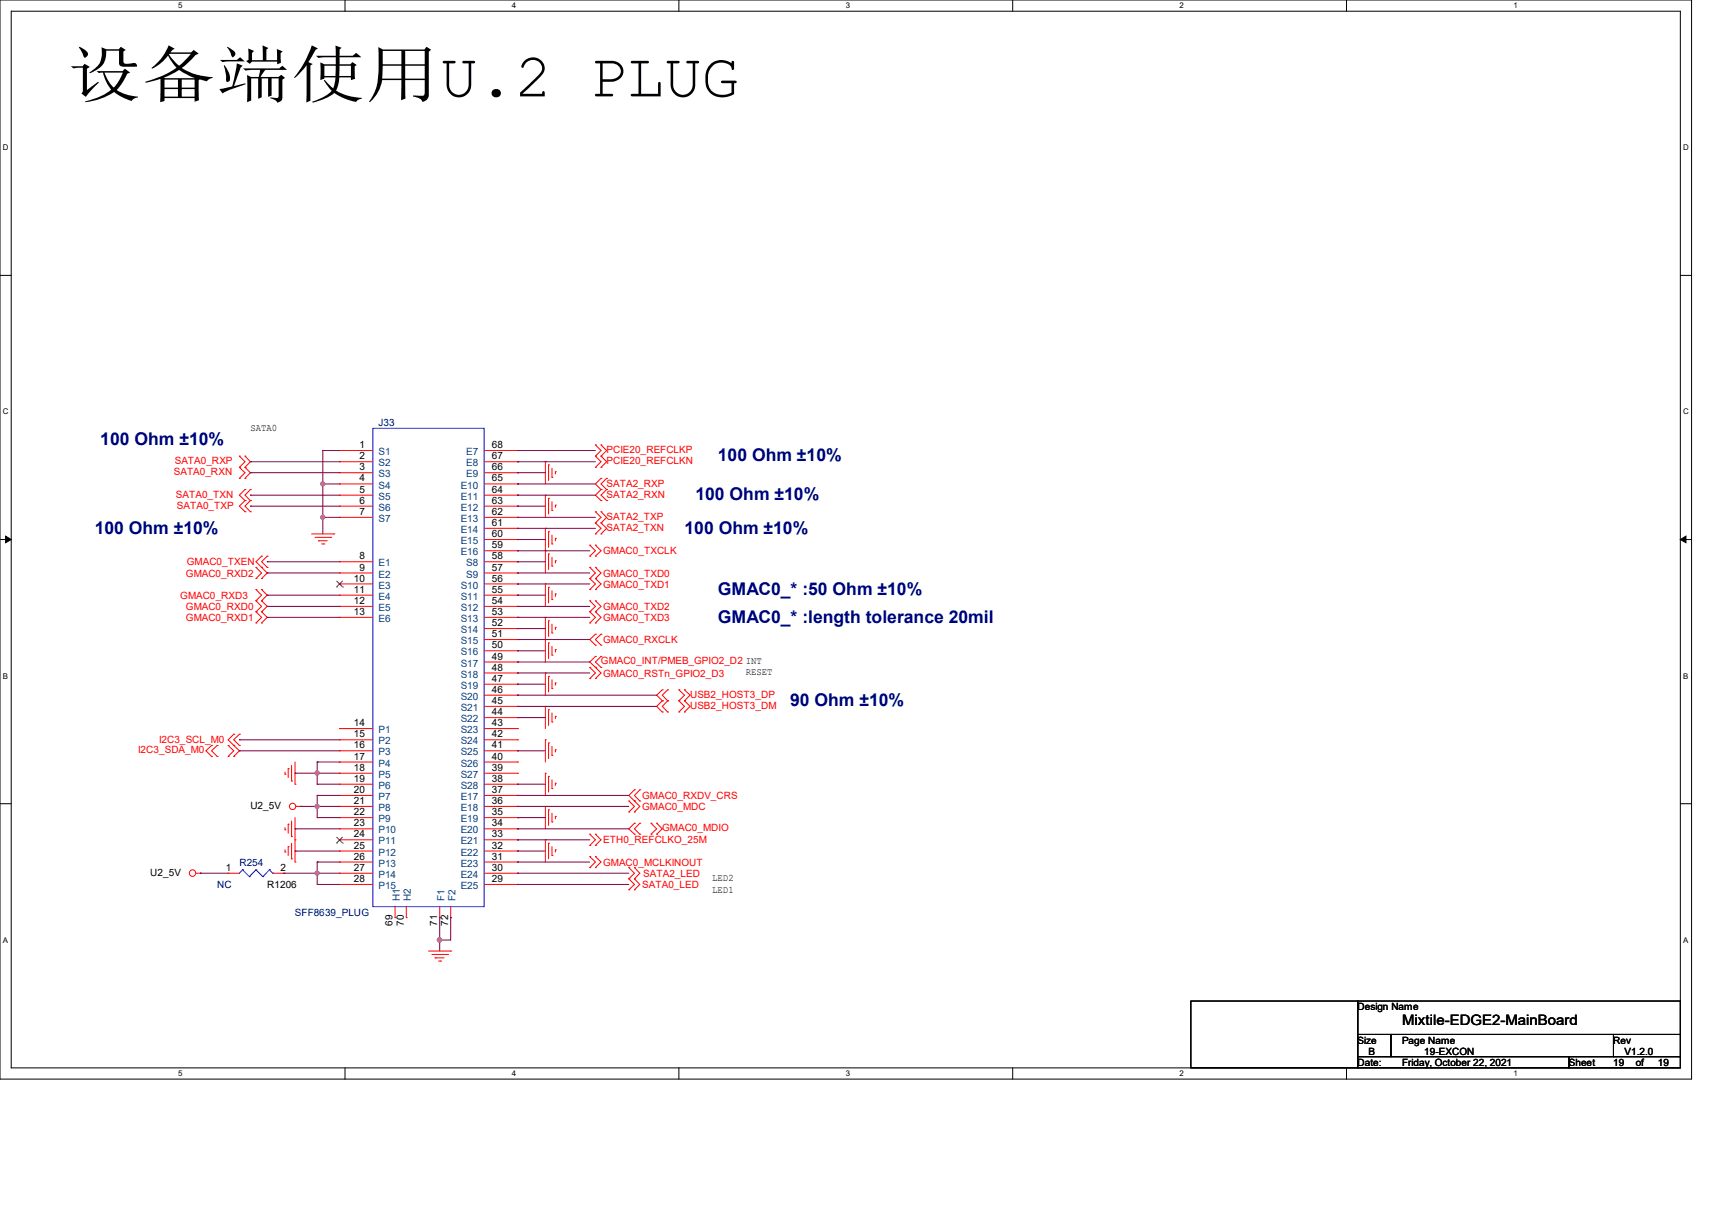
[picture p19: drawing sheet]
<svg xmlns="http://www.w3.org/2000/svg" width="297mm" height="210mm" viewBox="0 0 297 210" stroke-linecap="round" stroke-linejoin="round" font-family="sans-serif">
<defs><g id="words">
<text font-size="10.8" x="11.6" y="16.7">设备端使用U.2 PLUG</text>
<g font-size="3" fill="#000080">
<text x="17.4" y="77.2">100 Ohm ±10%</text>
<text x="124.5" y="80.1">100 Ohm ±10%</text>
<text x="120.6" y="86.8">100 Ohm ±10%</text>
<text x="16.4" y="92.6">100 Ohm ±10%</text>
<text x="118.7" y="92.6">100 Ohm ±10%</text>
<text x="124.5" y="103.3">GMAC0_* :50 Ohm ±10%</text>
<text x="124.5" y="108.1">GMAC0_* :length tolerance 20mil</text>
<text x="137.1" y="122.6">90 Ohm ±10%</text>
</g>
<text font-size="2.5" x="243.2" y="177.9">Mixtile-EDGE2-MainBoard</text>
<g font-size="1.7">
<text x="43.4" y="74.8">SATA0</text>
<text x="62.4" y="77.8">1</text>
<text x="85.3" y="77.8">68</text>
<text x="62.4" y="79.7">2</text>
<text x="62.4" y="81.6">3</text>
<text x="62.4" y="83.6">4</text>
<text x="85.3" y="79.7">67</text>
<text x="85.3" y="81.6">66</text>
<text x="85.3" y="83.6">65</text>
<text x="62.4" y="85.5">5</text>
<text x="62.4" y="87.4">6</text>
<text x="62.4" y="89.4">7</text>
<text x="85.3" y="85.5">64</text>
<text x="85.3" y="87.4">63</text>
<text x="85.3" y="89.4">62</text>
<text x="85.3" y="91.3">61</text>
<text x="85.3" y="93.2">60</text>
<text x="85.3" y="95.2">59</text>
<text x="61.4" y="100.9">10</text>
<text x="62.4" y="97.1">8</text>
<text x="62.4" y="99">9</text>
<text x="85.3" y="97.1">58</text>
<text x="85.3" y="99">57</text>
<text x="85.3" y="100.9">56</text>
<text x="61.4" y="102.9">11</text>
<text x="61.4" y="104.8">12</text>
<text x="61.4" y="106.7">13</text>
<text x="85.3" y="102.9">55</text>
<text x="85.3" y="104.8">54</text>
<text x="85.3" y="106.7">53</text>
<text x="85.3" y="108.7">52</text>
<text x="85.3" y="110.6">51</text>
<text x="85.3" y="112.5">50</text>
<text x="85.3" y="114.5">49</text>
<text x="85.3" y="116.4">48</text>
<text x="85.3" y="118.3">47</text>
<text x="129.4" y="117.2">RESET</text>
<text x="85.3" y="120.2">46</text>
<text x="85.3" y="122.2">45</text>
<text x="85.3" y="124.1">44</text>
<text x="61.4" y="126">14</text>
<text x="61.4" y="128">15</text>
<text x="61.4" y="129.9">16</text>
<text x="61.4" y="131.8">17</text>
<text x="85.3" y="126">43</text>
<text x="85.3" y="128">42</text>
<text x="85.3" y="129.9">41</text>
<text x="85.3" y="131.8">40</text>
<text x="61.4" y="133.8">18</text>
<text x="61.4" y="135.7">19</text>
<text x="61.4" y="137.6">20</text>
<text x="85.3" y="133.8">39</text>
<text x="85.3" y="135.7">38</text>
<text x="85.3" y="137.6">37</text>
<text x="43.4" y="140.4">U2_5V</text>
<text x="61.4" y="139.5">21</text>
<text x="61.4" y="141.5">22</text>
<text x="61.4" y="143.4">23</text>
<text x="85.3" y="139.5">36</text>
<text x="85.3" y="141.5">35</text>
<text x="85.3" y="143.4">34</text>
<text x="61.4" y="145.3">24</text>
<text x="61.4" y="147.3">25</text>
<text x="61.4" y="149.2">26</text>
<text x="85.3" y="145.3">33</text>
<text x="85.3" y="147.3">32</text>
<text x="85.3" y="149.2">31</text>
<text x="26.1" y="152">U2_5V</text>
<text x="39.2" y="151.1">1</text>
<text x="46.4" y="154.1">R1206</text>
<text x="48.7" y="151.1">2</text>
<text x="61.4" y="151.1">27</text>
<text x="61.4" y="153.1">28</text>
<text x="85.3" y="151.1">30</text>
<text x="85.3" y="153.1">29</text>
<text x="123.6" y="154.9">LED1</text>
<text x="123.6" y="153">LED2</text>
<text x="68.1" y="160.7" transform="rotate(-90 68.1 160.7)">69</text>
<text x="70.1" y="160.7" transform="rotate(-90 70.1 160.7)">70</text>
<text x="75.9" y="160.7" transform="rotate(-90 75.9 160.7)">71</text>
<text x="77.8" y="160.7" transform="rotate(-90 77.8 160.7)">72</text>
<text x="235.5" y="175.3">Design Name</text>
<text x="235.5" y="181.1">Size</text>
<text x="235.5" y="185">Date:</text>
<text x="237.4" y="183.1">B</text>
<text x="243.2" y="181.1">Page Name</text>
<text x="243.2" y="185">Friday, October 22, 2021</text>
<text x="247.1" y="183.1">19-EXCON</text>
<text x="272.2" y="185">Sheet</text>
<text x="279.9" y="181.1">Rev</text>
<text x="279.9" y="185">19</text>
<text x="281.8" y="183.1">V1.2.0</text>
<text x="283.8" y="185">of</text>
<text x="287.6" y="185">19</text>
</g>
<g font-size="1.7" fill="#000080">
<text x="65.7" y="74">J33</text>
<text x="37.7" y="154.1">NC</text>
<text x="41.5" y="150.3">R254</text>
<text x="51.2" y="159">SFF8639_PLUG</text>
</g>
<g font-size="1.7" fill="#f00">
<text x="30.1" y="82.5">SATA0_RXN</text>
<text x="30.3" y="80.6">SATA0_RXP</text>
<text x="105.2" y="78.7">PCIE20_REFCLKP</text>
<text x="105.2" y="80.6">PCIE20_REFCLKN</text>
<text x="30.5" y="86.4">SATA0_TXN</text>
<text x="30.7" y="88.3">SATA0_TXP</text>
<text x="105.2" y="84.5">SATA2_RXP</text>
<text x="105.2" y="86.4">SATA2_RXN</text>
<text x="105.2" y="90.2">SATA2_TXP</text>
<text x="105.2" y="92.2">SATA2_TXN</text>
<text x="32.3" y="100.1">GMAC0_RXD2</text>
<text x="32.4" y="98.1">GMAC0_TXEN</text>
<text x="104.6" y="96.2">GMAC0_TXCLK</text>
<text x="104.6" y="100.1">GMAC0_TXD0</text>
<text x="31.3" y="103.9">GMAC0_RXD3</text>
<text x="32.3" y="105.9">GMAC0_RXD0</text>
<text x="32.3" y="107.8">GMAC0_RXD1</text>
<text x="104.6" y="105.9">GMAC0_TXD2</text>
<text x="104.6" y="107.8">GMAC0_TXD3</text>
<text x="104.6" y="102">GMAC0_TXD1</text>
<text x="104.6" y="111.7">GMAC0_RXCLK</text>
<text x="104.3" y="115.3">GMAC0_INT/PMEB_GPIO2_D2 INT</text>
<text x="104.6" y="117.4">GMAC0_RSTn_GPIO2_D3</text>
<text x="119.7" y="121.1">USB2_HOST3_DP</text>
<text x="119.7" y="123.1">USB2_HOST3_DM</text>
<text x="24" y="130.8">I2C3_SDA_M0</text>
<text x="27.6" y="129">I2C3_SCL_M0</text>
<text x="111.4" y="138.7">GMAC0_RXDV_CRS</text>
<text x="111.4" y="140.6">GMAC0_MDC</text>
<text x="104.6" y="146.4">ETH0_REFCLKO_25M</text>
<text x="114.9" y="144.3">GMAC0_MDIO</text>
<text x="104.6" y="150.3">GMAC0_MCLKINOUT</text>
<text x="111.4" y="154.1">SATA0_LED</text>
<text x="111.6" y="152.2">SATA2_LED</text>
</g>
<g font-size="1.7" fill="#004080">
<text x="65.7" y="79">S1</text>
<text x="65.7" y="80.9">S2</text>
<text x="65.7" y="82.8">S3</text>
<text x="80.9" y="79">E7</text>
<text x="80.9" y="80.9">E8</text>
<text x="80.9" y="82.8">E9</text>
<text x="65.7" y="84.8">S4</text>
<text x="65.7" y="86.7">S5</text>
<text x="65.7" y="88.6">S6</text>
<text x="79.9" y="84.8">E10</text>
<text x="79.9" y="86.7">E11</text>
<text x="79.9" y="88.6">E12</text>
<text x="65.7" y="90.6">S7</text>
<text x="79.9" y="90.6">E13</text>
<text x="79.9" y="92.5">E14</text>
<text x="79.9" y="94.4">E15</text>
<text x="65.7" y="98.3">E1</text>
<text x="65.7" y="100.2">E2</text>
<text x="79.9" y="96.4">E16</text>
<text x="80.9" y="98.3">S8</text>
<text x="80.9" y="100.2">S9</text>
<text x="65.7" y="102.2">E3</text>
<text x="65.7" y="104.1">E4</text>
<text x="65.7" y="106">E5</text>
<text x="65.7" y="107.9">E6</text>
<text x="79.9" y="102.2">S10</text>
<text x="79.9" y="104.1">S11</text>
<text x="79.9" y="106">S12</text>
<text x="79.9" y="107.9">S13</text>
<text x="79.9" y="109.9">S14</text>
<text x="79.9" y="111.8">S15</text>
<text x="79.9" y="113.8">S16</text>
<text x="79.9" y="115.7">S17</text>
<text x="79.9" y="117.6">S18</text>
<text x="79.9" y="119.5">S19</text>
<text x="79.9" y="121.5">S20</text>
<text x="79.9" y="123.4">S21</text>
<text x="79.9" y="125.3">S22</text>
<text x="65.7" y="127.3">P1</text>
<text x="65.7" y="129.2">P2</text>
<text x="65.7" y="131.1">P3</text>
<text x="79.9" y="127.3">S23</text>
<text x="79.9" y="129.2">S24</text>
<text x="79.9" y="131.1">S25</text>
<text x="65.7" y="133.1">P4</text>
<text x="65.7" y="135">P5</text>
<text x="65.7" y="136.9">P6</text>
<text x="79.9" y="133.1">S26</text>
<text x="79.9" y="135">S27</text>
<text x="79.9" y="136.9">S28</text>
<text x="65.7" y="138.9">P7</text>
<text x="65.7" y="140.8">P8</text>
<text x="65.7" y="142.7">P9</text>
<text x="79.9" y="138.9">E17</text>
<text x="79.9" y="140.8">E18</text>
<text x="79.9" y="142.7">E19</text>
<text x="65.7" y="144.7">P10</text>
<text x="65.7" y="146.6">P11</text>
<text x="65.7" y="148.5">P12</text>
<text x="79.9" y="144.7">E20</text>
<text x="79.9" y="146.6">E21</text>
<text x="79.9" y="148.5">E22</text>
<text x="65.7" y="150.4">P13</text>
<text x="65.7" y="152.4">P14</text>
<text x="65.7" y="154.3">P15</text>
<text x="79.9" y="150.4">E23</text>
<text x="79.9" y="152.4">E24</text>
<text x="79.9" y="154.3">E25</text>
<text x="69.3" y="156.4" transform="rotate(-90 69.3 156.4)">H1</text>
<text x="71.3" y="156.4" transform="rotate(-90 71.3 156.4)">H2</text>
<text x="77.1" y="156.4" transform="rotate(-90 77.1 156.4)">F1</text>
<text x="79" y="156.4" transform="rotate(-90 79 156.4)">F2</text>
</g>
<g font-size="1.4">
<text x="30.9" y="1.4">5</text>
<text x="88.8" y="1.4">4</text>
<text x="146.7" y="1.4">3</text>
<text x="204.6" y="1.4">2</text>
<text x="262.6" y="1.4">1</text>
<text x=".5" y="26.1">D</text>
<text x="292" y="26.1">D</text>
<text x=".5" y="71.9">C</text>
<text x="292" y="71.9">C</text>
<text x=".5" y="117.8">B</text>
<text x="292" y="117.8">B</text>
<text x=".5" y="163.6">A</text>
<text x="292" y="163.6">A</text>
<text x="30.9" y="186.8">5</text>
<text x="88.8" y="186.8">4</text>
<text x="146.7" y="186.8">3</text>
<text x="204.6" y="186.8">2</text>
<text x="262.6" y="186.8">1</text>
</g>
</g></defs>
<path d="M0 0h293.5v187.3h-293.5zM1.9 1.9h289.6v183.4h-289.6z" fill="none" stroke="#000" stroke-width=".17"/>
<g fill="#fff">
<path d="M30.9 .2h.8v1.5h-.8z"/>
<path d="M30.9 185.5h.8v1.6h-.8z"/>
</g>
<path d="M59.9 0v1.9M59.9 185.3v2" fill="none" stroke="#000" stroke-width=".17"/>
<g fill="#fff">
<path d="M88.8 .2h.8v1.5h-.8z"/>
<path d="M88.8 185.5h.8v1.6h-.8z"/>
</g>
<path d="M117.8 0v1.9M117.8 185.3v2" fill="none" stroke="#000" stroke-width=".17"/>
<g fill="#fff">
<path d="M146.7 .2h.8v1.5h-.8z"/>
<path d="M146.7 185.5h.8v1.6h-.8z"/>
</g>
<path d="M175.7 0v1.9M175.7 185.3v2" fill="none" stroke="#000" stroke-width=".17"/>
<g fill="#fff">
<path d="M204.6 .2h.8v1.5h-.8z"/>
<path d="M204.6 185.5h.8v1.6h-.8z"/>
</g>
<path d="M233.6 0v1.9M233.6 185.3v2" fill="none" stroke="#000" stroke-width=".17"/>
<g fill="#fff">
<path d="M262.6 .2h.7v1.5h-.7z"/>
<path d="M262.6 185.5h.7v1.6h-.7z"/>
<path d="M.5 24.8h1v1.6h-1z"/>
<path d="M292 24.8h1v1.6h-1z"/>
<path d="M.5 70.7h1v1.5h-1z"/>
<path d="M292 70.7h1v1.5h-1z"/>
</g>
<path d="M0 47.8h1.9M291.5 47.8h2" fill="none" stroke="#000" stroke-width=".17"/>
<g fill="#fff">
<path d="M.5 116.5h.9v1.6h-.9z"/>
<path d="M292 116.5h.9v1.6h-.9z"/>
</g>
<path d="M0 93.6h1.9M291.5 93.6h2" fill="none" stroke="#000" stroke-width=".17"/>
<path d="M1 93l.9 .6-.9 .6zM291.5 93.6l1-.6v1.2z" fill="#000" stroke="#000" stroke-width=".17"/>
<g fill="#fff">
<path d="M.5 162.4h.9v1.5h-.9z"/>
<path d="M292 162.4h.9v1.5h-.9z"/>
</g>
<path d="M0 139.5h1.9M291.5 139.5h2M206.6 173.7h28.9v11.6h-28.9zM235.5 173.7h56v5.8h-56zM235.5 179.5h5.8v3.9h-5.8zM241.3 179.5h38.6v3.9h-38.6zM279.9 179.5h11.6v3.9h-11.6zM235.5 183.4h36.7v1.9h-36.7zM272.2 183.4h19.3v1.9h-19.3z" fill="none" stroke="#000" stroke-width=".17"/>
<g fill="none" stroke="#f00" stroke-width=".17">
<path d="M41.5 79.2h.1M41.5 79.2l1 .9-1 1M42.5 79.2h.1M42.5 79.2l.9 .9-.9 1M58.9 78.2h.1M58.9 78.2h5.8M84 78.2h5.8M89.8 78.2h.1M103.3 79.2h.1M103.3 77.2h.1M103.3 77.2l1 1-1 1M103.3 79.2l1 .9-1 1"/>
<path d="M104.3 79.2h.1M104.3 77.2h.1M104.3 77.2l.9 1-.9 1M104.3 79.2l.9 .9-.9 1M41.5 83h.1M41.5 81.1h.1M41.5 81.1l1 .9-1 1M42.5 88.8h.1M42.5 86.9h.1M42.5 85h.1M42.5 81.1h.1M42.5 83h.1"/>
<path d="M42.5 86.9l-1 .9 1 1M42.5 85l-1 .9 1 1M42.5 81.1l.9 .9-.9 1M43.4 88.8h.1M43.4 86.9h.1M43.4 85h.1M43.4 86.9l-.9 .9 .9 1M43.4 85l-.9 .9 .9 1M44.4 98.5h.1M44.4 98.5l1 .9-1 1M45.4 98.5h.1M45.4 96.5h.1"/>
<path d="M45.4 96.5l-1 1 2 1.9-1 1M46.4 98.5h.1M46.4 96.5h.1M46.4 96.5l-1 1 1 1M54.1 92.7h3.8M54.7 93.3h2.7M55.2 93.9h.1M55.2 93.9h1.6M55.8 94.4h.4M56.2 94.4h.1M57.4 93.3h.1M57.9 92.7h.1"/>
<path d="M58.9 80.1h.1M58.9 82h.1M58.9 84h.1M58.9 85.9h.1M58.9 87.8h.1M58.9 89.8h.1M58.9 97.5h.1M58.9 99.4h.1M58.9 80.1h5.8M58.9 82h5.8M58.9 84h5.8M58.9 85.9h5.8"/>
<path d="M58.9 87.8h5.8M58.9 89.8h5.8M58.9 97.5h5.8M58.9 99.4h5.8M84 80.1h5.8M84 82h5.8M84 84h5.8M84 85.9h5.8M84 87.8h5.8M84 89.8h5.8M84 97.5h5.8M84 99.4h5.8"/>
<path d="M84 91.7h5.8M84 93.6h5.8M84 95.6h5.8M89.8 80.1h.1M89.8 82h.1M89.8 84h.1M89.8 85.9h.1M89.8 87.8h.1M89.8 89.8h.1M89.8 91.7h.1M89.8 93.6h.1M89.8 95.6h.1"/>
<path d="M89.8 97.5h.1M89.8 99.4h.1M94.6 95.6h.1M94.6 80.1h.1M94.6 85.9h.1M94.6 91.7h.1M94.6 80.1v3.9M94.6 85.9v3.9M94.6 91.7v7.7M95.2 96.1h.1M95.2 80.7h.1M95.2 86.5h.1"/>
<path d="M95.2 92.3h.1M95.2 80.7v2.7M95.2 86.5v2.7M95.2 92.3v2.7M95.2 96.1v2.7M95.8 98.3h.1M95.8 82.8h.1M95.8 88.6h.1M95.8 94.4h.1M95.8 81.3v1.5M95.8 87.1v1.5M95.8 92.9v1.5"/>
<path d="M95.8 96.7v1.6M96.4 97.3h.1M96.4 81.9h.1M96.4 87.7h.1M96.4 93.4h.1M96.4 81.9v.4M96.4 87.7v.4M96.4 93.4v.5M96.4 97.3v.4M102.3 96.5h.1M102.3 94.6h.1M102.3 98.5h.1"/>
<path d="M102.3 94.6l1 1-1 .9M102.3 98.5l1 .9-1 1M103.3 96.5h.1M103.3 94.6h.1M103.3 98.5h.1M103.3 81.1h.1M103.3 90.8h.1M103.3 88.8h.1M103.3 92.7h.1M103.3 94.6l1 1-1 .9M103.3 98.5l1 .9-1 1M103.3 88.8l1 1-1 1"/>
<path d="M103.3 90.8l1 .9-1 1M104.3 83h.1M104.3 85h.1M104.3 86.9h.1M104.3 81.1h.1M104.3 90.8h.1M104.3 88.8h.1M104.3 92.7h.1M104.3 83l-1 1 1 1M104.3 85l-1 .9 1 1M104.3 88.8l.9 1-.9 1M104.3 90.8l.9 .9-.9 1"/>
<path d="M105.2 85h.1M105.2 83h.1M105.2 86.9h.1M105.2 83l-.9 1 .9 1M105.2 85l-.9 .9 .9 1M44.4 100.4h.1M44.4 104.3h.1M44.4 102.3h.1M44.4 106.2h.1M44.4 108.1h.1M44.4 102.3l1 1-1 1M44.4 104.3l1 .9-1 1"/>
<path d="M44.4 106.2l1 .9-1 1M45.4 100.4h.1M45.4 102.3h.1M45.4 104.3h.1M45.4 106.2h.1M45.4 108.1h.1M45.4 102.3l1 1-1 1M45.4 104.3l1 .9-1 1M45.4 106.2l1 .9-1 1M58.9 101.3h.1M58.9 103.3h.1M58.9 105.2h.1"/>
<path d="M58.9 107.1h.1M58.9 101.3h5.8M58.9 103.3h5.8M58.9 105.2h5.8M58.9 107.1h5.8M84 101.3h5.8M84 103.3h5.8M84 105.2h5.8M84 107.1h5.8M84 109.1h5.8M84 111h5.8M84 112.9h5.8"/>
<path d="M84 114.9h5.8M84 116.8h5.8M84 118.7h5.8M89.8 101.3h.1M89.8 103.3h.1M89.8 105.2h.1M89.8 107.1h.1M89.8 109.1h.1M89.8 111h.1M89.8 112.9h.1M89.8 114.9h.1M89.8 116.8h.1"/>
<path d="M89.8 118.7h.1M94.6 101.3h.1M94.6 107.1h.1M94.6 111h.1M94.6 116.8h.1M94.6 101.3v3.9M94.6 107.1v7.8M94.6 116.8v3.8M95.2 101.9h.1M95.2 107.7h.1M95.2 111.6h.1M95.2 117.4h.1"/>
<path d="M95.2 101.9v2.7M95.2 107.7v2.7M95.2 111.6v2.7M95.2 117.4v2.7M95.8 104.1h.1M95.8 109.9h.1M95.8 113.7h.1M95.8 119.5h.1M95.8 102.5v1.6M95.8 108.3v1.6M95.8 112.2v1.5M95.8 118v1.5"/>
<path d="M96.4 103.1h.1M96.4 108.9h.1M96.4 112.7h.1M96.4 118.5h.1M96.4 103.1v.4M96.4 108.9v.4M96.4 112.7v.5M96.4 118.5v.4M102.3 106.2h.1M102.3 104.3h.1M102.3 108.1h.1M102.3 117.8h.1"/>
<path d="M102.3 115.8h.1M102.3 100.4h.1M102.3 102.3h.1M102.3 104.3l1 .9-1 1M102.3 106.2l1 .9-1 1M102.3 115.8l1 1-1 1M102.3 100.4l1 .9-1 1M103.3 106.2h.1M103.3 104.3h.1M103.3 108.1h.1M103.3 117.8h.1M103.3 115.8h.1"/>
<path d="M103.3 113.9h.1M103.3 100.4h.1M103.3 102.3h.1M103.3 110.1h.1M103.3 112h.1M103.3 104.3l1 .9-1 1M103.3 106.2l1 .9-1 1M103.3 115.8l1 1-1 1M103.3 113.9l-1 1 1 .9M103.3 100.4l1 .9-1 1M103.3 110.1l-1 .9 1 1M104.3 115.8h.1"/>
<path d="M104.3 113.9h.1M104.3 112h.1M104.3 110.1h.1M104.3 113.9l-1 1 1 .9M104.3 110.1l-1 .9 1 1M114.9 119.7h.1M114.9 119.7l-1 .9 1 1M115.8 119.7h.1M115.8 119.7l-.9 .9 .9 1M117.8 119.7h.1M117.8 119.7l.9 .9-.9 1M118.7 119.7h.1"/>
<path d="M118.7 119.7l1 .9-1 1M36.7 129.4h.1M36.7 131.3h.1M36.7 129.4l-1 .9 1 1M37.7 129.4h.1M37.7 131.3h.1M37.7 129.4l-1 .9 1 1M39.6 129.4h.1M39.6 131.3h.1M39.6 129.4l1 .9-1 1M40.6 131.3h.1M40.6 129.4h.1"/>
<path d="M40.6 127.4h.1M40.6 129.4l.9 .9-.9 1M40.6 127.4l-1 1 1 1M41.5 129.4h.1M41.5 127.4h.1M41.5 127.4l-.9 1 .9 1M49.4 134.4h.1M49.4 134v.4M50 133.4h.1M50 133.4v1.6M50.6 135.6h.1M50.6 132.8v2.8"/>
<path d="M51.2 136.1h.1M51.2 132.2v3.9M51.4 140h.8M52.2 140h.1M58.9 126.4h.1M58.9 128.4h.1M58.9 130.3h.1M58.9 132.2h.1M58.9 134.2h.1M58.9 136.1h.1M58.9 138h.1M58.9 140h.1"/>
<path d="M58.9 140h5.8M58.9 126.4h5.8M58.9 128.4h5.8M58.9 130.3h5.8M58.9 132.2h5.8M58.9 134.2h5.8M58.9 136.1h5.8M58.9 138h5.8M84 140h5.8M84 126.4h5.8M84 128.4h5.8M84 130.3h5.8"/>
<path d="M84 132.2h5.8M84 134.2h5.8M84 136.1h5.8M84 138h5.8M84 120.6h5.8M84 122.6h5.8M84 124.5h5.8M89.8 120.6h.1M89.8 122.6h.1M89.8 124.5h.1M89.8 126.4h.1M89.8 128.4h.1"/>
<path d="M89.8 130.3h.1M89.8 132.2h.1M89.8 134.2h.1M89.8 136.1h.1M89.8 138h.1M89.8 140h.1M94.6 134.2h.1M94.6 128.4h.1M94.6 140h.1M94.6 122.6h.1M94.6 122.6v3.8M94.6 128.4v3.8"/>
<path d="M94.6 134.2v3.8M94.6 140v3.8M95.2 134.7h.1M95.2 128.9h.1M95.2 123.2h.1M95.2 123.2v2.7M95.2 128.9v2.8M95.2 134.7v2.8M95.8 136.9h.1M95.8 131.1h.1M95.8 125.3h.1M95.8 123.7v1.6"/>
<path d="M95.8 129.5v1.6M95.8 135.3v1.6M96.4 135.9h.1M96.4 130.1h.1M96.4 124.3h.1M96.4 124.3v.4M96.4 130.1v.4M96.4 135.9v.4M109.1 139h.1M109.1 139l1 1-1 .9M110.1 137.1h.1M110.1 139h.1"/>
<path d="M110.1 137.1l-1 .9 1.9 2-.9 .9M111 139h.1M111 137.1h.1M111 137.1l-.9 .9 .9 1M114.9 121.6h.1M114.9 123.6h.1M114.9 121.6l-1 1 1 1M115.8 121.6h.1M115.8 123.6h.1M115.8 121.6l-.9 1 .9 1M117.8 121.6h.1M117.8 123.6h.1"/>
<path d="M117.8 121.6l.9 1-.9 1M118.7 121.6h.1M118.7 123.6h.1M118.7 121.6l1 1-1 1M34 151.6h.8M34.8 151.6h.1M39.6 151.6h.1M39.6 151.6h1.9M47.3 151.6h1.9M49.2 151.6h.1M49.4 144h.1M49.4 147.9h.1"/>
<path d="M49.4 143.6v.4M49.4 147.5v.4M50 143h.1M50 146.9h.1M50 143v1.6M50 146.9v1.6M50.6 145.2h.1M50.6 149.1h.1M50.6 142.5v2.7M50.6 146.3v2.8M51.2 145.8h.1M51.2 149.6h.1"/>
<path d="M51.2 141.9v7.7M58.9 141.9h.1M58.9 143.8h.1M58.9 145.8h.1M58.9 147.7h.1M58.9 149.6h.1M58.9 151.6h.1M58.9 153.5h.1M58.9 151.6h5.8M58.9 141.9h5.8M58.9 143.8h5.8M58.9 145.8h5.8"/>
<path d="M58.9 147.7h5.8M58.9 149.6h5.8M58.9 153.5h5.8M68.5 159.3h.1M68.5 157.4v1.9M70.5 159.3h.1M70.5 157.4v1.9M76.3 159.3h.1M76.3 157.4v1.9M78.2 159.3h.1M78.2 157.4v1.9M84 151.6h5.8"/>
<path d="M84 141.9h5.8M84 143.8h5.8M84 145.8h5.8M84 147.7h5.8M84 149.6h5.8M84 153.5h5.8M89.8 141.9h.1M89.8 143.8h.1M89.8 145.8h.1M89.8 147.7h.1M89.8 149.6h.1M89.8 151.6h.1"/>
<path d="M89.8 153.5h.1M94.6 145.8h.1M94.6 145.8v3.8M95.2 140.5h.1M95.2 146.3h.1M95.2 140.5v2.8M95.2 146.3v2.8M95.8 142.7h.1M95.8 148.5h.1M95.8 141.1v1.6M95.8 146.9v1.6M96.4 141.7h.1"/>
<path d="M96.4 147.5h.1M96.4 141.7v.4M96.4 147.5v.4M102.3 150.6h.1M102.3 148.7h.1M102.3 146.7h.1M102.3 144.8h.1M102.3 148.7l1 .9-1 1M102.3 144.8l1 1-1 .9M103.3 150.6h.1M103.3 148.7h.1M103.3 146.7h.1"/>
<path d="M103.3 144.8h.1M103.3 144.8l1 1-1 .9M103.3 148.7l1 .9-1 1M109.1 154.4h.1M109.1 152.5h.1M109.1 150.6h.1M109.1 140.9h.1M109.1 152.5l1 1-1 .9M109.1 150.6l1 1-1 .9M110.1 154.4h.1M110.1 152.5h.1M110.1 150.6h.1"/>
<path d="M110.1 140.9h.1M110.1 142.9h.1M110.1 144.8h.1M110.1 152.5l.9 1-.9 .9M110.1 150.6l.9 1-.9 .9M110.1 142.9l-1 .9 1 1M111 144.8h.1M111 142.9h.1M111 142.9l-.9 .9 .9 1M112.9 144.8h.1M112.9 142.9h.1M112.9 142.9l1 .9-1 1"/>
<path d="M113.9 144.8h.1M113.9 142.9h.1M113.9 142.9l1 .9-1 1M74.3 165.1h3.9M74.9 165.7h2.7M75.5 166.2h.1M75.5 166.2h1.5M76.1 166.8h.4M76.5 166.8h.1M77.6 165.7h.1M78.2 165.1h.1"/>
<circle cx="50.8" cy="140" r=".55"/>
<circle cx="33.4" cy="151.5" r=".56"/>
</g>
<g fill="none" stroke="#00f" stroke-width=".17">
<path d="M64.7 74.3h19.3v83.1h-19.3zM42.1 151h.1M42.1 151l-.6 .6M42.1 151l1.2 1.1M43.3 152.1h.1M44.4 151h.1M44.4 151l-1.1 1.1M44.4 151l1.2 1.1M45.6 152.1h.1M46.7 151h.1M46.7 151l-1.1 1.1M46.7 151l.6 .6"/>
<path d="M47.3 151.6h.1"/>
</g>
<path d="M58.4 101.9h.1M58.4 100.8l1 1.1M59.4 101.9h.1M59.4 100.8l-1 1.1M58.4 146.3h.1M58.4 145.3l1 1M59.4 146.3h.1M59.4 145.3l-1 1" fill="none" stroke="#804000" stroke-width=".17"/>
<g fill="none" stroke="#800040" stroke-width=".17">
<path d="M56 78.2h.1M56 78.2h2.9M56 78.2v14.5M89.8 78.2h.1M89.8 78.2h13.5M43.4 87.8h.1M43.4 85.9h.1M43.4 82h.1M43.4 80.1h.1M43.4 87.8h15.5M43.4 85.9h15.5M43.4 82h15.5"/>
<path d="M43.4 80.1h15.5M46.4 97.5h.1M46.4 99.4h.1M46.4 97.5h12.5M46.4 99.4h12.5M56 84h.1M56 89.8h.1M56 84h2.9M56 89.8h2.9M89.8 97.5h.1M89.8 95.6h.1M89.8 99.4h.1"/>
<path d="M89.8 84h.1M89.8 85.9h.1M89.8 80.1h.1M89.8 89.8h.1M89.8 91.7h.1M89.8 82h.1M89.8 87.8h.1M89.8 93.6h.1M89.8 84h13.5M89.8 89.8h13.5M89.8 97.5h4.8M89.8 87.8h4.8"/>
<path d="M89.8 85.9h13.5M89.8 82h4.8M89.8 80.1h13.5M89.8 95.6h12.5M89.8 99.4h12.5M89.8 91.7h13.5M89.8 93.6h4.8M46.4 103.3h.1M46.4 105.2h.1M46.4 107.1h.1M46.4 103.3h12.5M46.4 105.2h12.5"/>
<path d="M46.4 107.1h12.5M89.8 103.3h.1M89.8 109.1h.1M89.8 112.9h.1M89.8 118.7h.1M89.8 105.2h.1M89.8 107.1h.1M89.8 116.8h.1M89.8 114.9h.1M89.8 101.3h.1M89.8 111h.1M89.8 103.3h4.8"/>
<path d="M89.8 109.1h4.8M89.8 112.9h4.8M89.8 118.7h4.8M89.8 105.2h12.5M89.8 107.1h12.5M89.8 116.8h12.5M89.8 114.9h12.5M89.8 101.3h12.5M89.8 111h12.5M41.5 128.4h.1M41.5 130.3h.1M41.5 128.4h17.4"/>
<path d="M41.5 130.3h17.4M51.2 134.2h.1M51.2 134.2h7.7M52.2 140h.1M52.2 140h6.7M55 132.2h.1M55 134.2h.1M55 136.1h.1M55 138h.1M55 140h.1M55 132.2h3.9M55 132.2v3.9"/>
<path d="M55 138v3.9M55 136.1h3.9M55 138h3.9M89.8 136.1h.1M89.8 130.3h.1M89.8 124.5h.1M89.8 138h.1M89.8 140h.1M89.8 122.6h.1M89.8 120.6h.1M89.8 130.3h4.8M89.8 136.1h4.8"/>
<path d="M89.8 140h19.3M89.8 138h19.3M89.8 124.5h4.8M89.8 122.6h24.1M89.8 120.6h24.1M34.8 151.6h.1M34.8 151.6h4.8M49.2 151.6h.1M49.2 151.6h9.7M51.2 143.8h.1M51.2 147.7h.1M51.2 143.8h7.7"/>
<path d="M51.2 147.7h7.7M55 141.9h.1M55 149.6h.1M55 151.6h.1M55 153.5h.1M55 149.6v3.9M55 141.9h3.9M55 149.6h3.9M55 153.5h3.9M76.3 159.3h.1M76.3 159.3v5.8M78.2 159.3h.1"/>
<path d="M78.2 159.3v3.9h-1.9M89.8 141.9h.1M89.8 153.5h.1M89.8 147.7h.1M89.8 151.6h.1M89.8 143.8h.1M89.8 149.6h.1M89.8 145.8h.1M89.8 141.9h4.8M89.8 143.8h19.3M89.8 147.7h4.8M89.8 151.6h19.3"/>
<path d="M89.8 149.6h12.5M89.8 153.5h19.3M89.8 145.8h12.5M76.3 163.2h.1"/>
</g>
<g fill="#f0f" stroke="#f0f" stroke-width=".17">
<circle cx="55" cy="134.2" r=".37"/>
<circle cx="55" cy="140" r=".37"/>
<circle cx="55" cy="151.5" r=".36"/>
<circle cx="56" cy="84" r=".36"/>
<circle cx="56" cy="89.8" r=".36"/>
<circle cx="76.2" cy="163.1" r=".38"/>
</g>
<use href="#words"/>
</svg>
